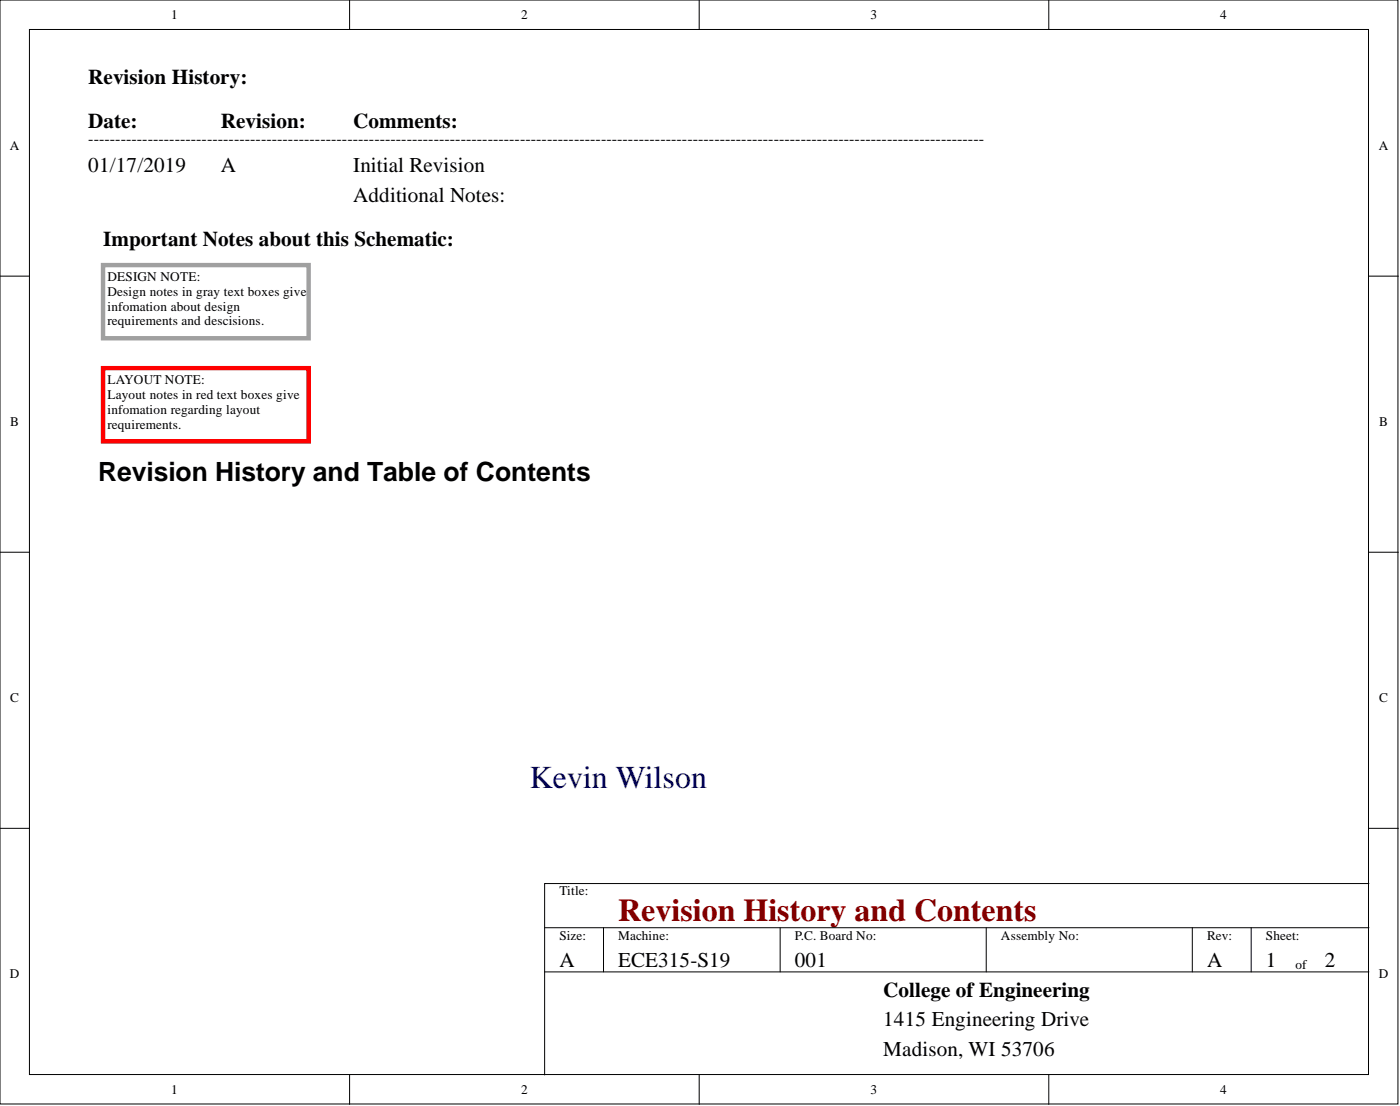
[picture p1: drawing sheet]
<svg xmlns="http://www.w3.org/2000/svg" width="241mm" height="190mm" viewBox="0 0 241 190" stroke-linecap="round" stroke-linejoin="round" font-family="sans-serif">
<defs><g id="words">
<text font-size="5.5" fill="#000080" x="91.3" y="135.8">Kevin Wilson</text>
<text font-size="5.5" fill="#800000" x="106.6" y="158.6">Revision History and Contents</text>
<text font-size="4.6" x="16.9" y="82.8">Revision History and Table of Contents</text>
<g font-size="3.6">
<text x="15.2" y="14.5">Revision History:</text>
<text x="15.2" y="22.1">Date:</text>
<text x="38.1" y="22.1">Revision:</text>
<text x="60.9" y="22.1">Comments:</text>
<text x="15.2" y="29.7">01/17/2019</text>
<text x="38.1" y="29.7">A</text>
<text x="60.9" y="29.7">Initial Revision</text>
<text x="60.9" y="34.8">Additional Notes:</text>
<text x="17.8" y="42.4">Important Notes about this Schematic:</text>
<text x="96.4" y="166.6">A</text>
<text x="106.6" y="166.6">ECE315-S19</text>
<text x="137" y="166.6">001</text>
<text x="208" y="166.6">A</text>
<text x="218.2" y="166.6">1</text>
<text x="228.3" y="166.6">2</text>
<text x="152.2" y="171.7">College of Engineering</text>
<text x="152.2" y="176.8">1415 Engineering Drive</text>
<text x="152.2" y="181.9">Madison, WI 53706</text>
</g>
<text font-size="2.8" x="15.2" y="24.8">----------------------------------------------------------------------------------------------------------------------------------------------------------------------</text>
<g font-size="2.3">
<text x="29.5" y="3.3">1</text>
<text x="89.8" y="3.3">2</text>
<text x="150" y="3.3">3</text>
<text x="210.3" y="3.3">4</text>
<text x="1.7" y="25.8">A</text>
<text x="237.6" y="25.8">A</text>
<text x="18.5" y="48.4">DESIGN NOTE:</text>
<text x="18.5" y="51">Design notes in gray text boxes give</text>
<text x="18.5" y="53.5">infomation about design</text>
<text x="18.5" y="56.1">requirements and descisions.</text>
<text x="18.5" y="66.2">LAYOUT NOTE:</text>
<text x="18.5" y="68.7">Layout notes in red text boxes give</text>
<text x="18.5" y="71.3">infomation regarding layout</text>
<text x="1.8" y="73.4">B</text>
<text x="18.5" y="73.8">requirements.</text>
<text x="237.7" y="73.4">B</text>
<text x="1.8" y="120.9">C</text>
<text x="237.7" y="120.9">C</text>
<text x="96.4" y="154.2">Title:</text>
<text x="96.4" y="161.8">Size:</text>
<text x="106.6" y="161.8">Machine:</text>
<text x="137" y="161.8">P.C. Board No:</text>
<text x="172.5" y="161.8">Assembly No:</text>
<text x="208" y="161.8">Rev:</text>
<text x="218.2" y="161.8">Sheet:</text>
<text x="223.3" y="166.9">of</text>
<text x="1.7" y="168.5">D</text>
<text x="237.6" y="168.5">D</text>
<text x="29.5" y="188.5">1</text>
<text x="89.8" y="188.5">2</text>
<text x="150" y="188.5">3</text>
<text x="210.3" y="188.5">4</text>
</g>
</g></defs>
<g fill="#fff" stroke="#000" stroke-width=".17">
<path d="M0 0h240.9v190.2h-240.9z"/>
<path d="M5.1 5.1h230.8v180h-230.8z"/>
</g>
<g fill="none" stroke="#000" stroke-width=".17">
<path d="M60.3 0v5.1M120.5 0v5.1M180.8 0v5.1M0 47.6h5.1M235.9 47.6h5.1M0 95.1h5.1M235.9 95.1h5.1M0 142.7h5.1M93.9 159.8h142M104 159.8v7.6M134.5 159.8v7.6M170 159.8v7.6"/>
<path d="M205.5 159.8v7.6M215.7 159.8v7.6M235.9 152.2h-142v33M235.9 142.7h5.1M93.9 167.4h142M60.3 185.2v5M120.5 185.2v5M180.8 185.2v5"/>
</g>
<path d="M17.8 45.7h35.4v12.6h-35.4z" fill="none" stroke="#a0a0a0" stroke-width=".76"/>
<path d="M17.8 63.4h35.4v12.6h-35.4z" fill="none" stroke="#f00" stroke-width=".76"/>
<use href="#words"/>
</svg>
